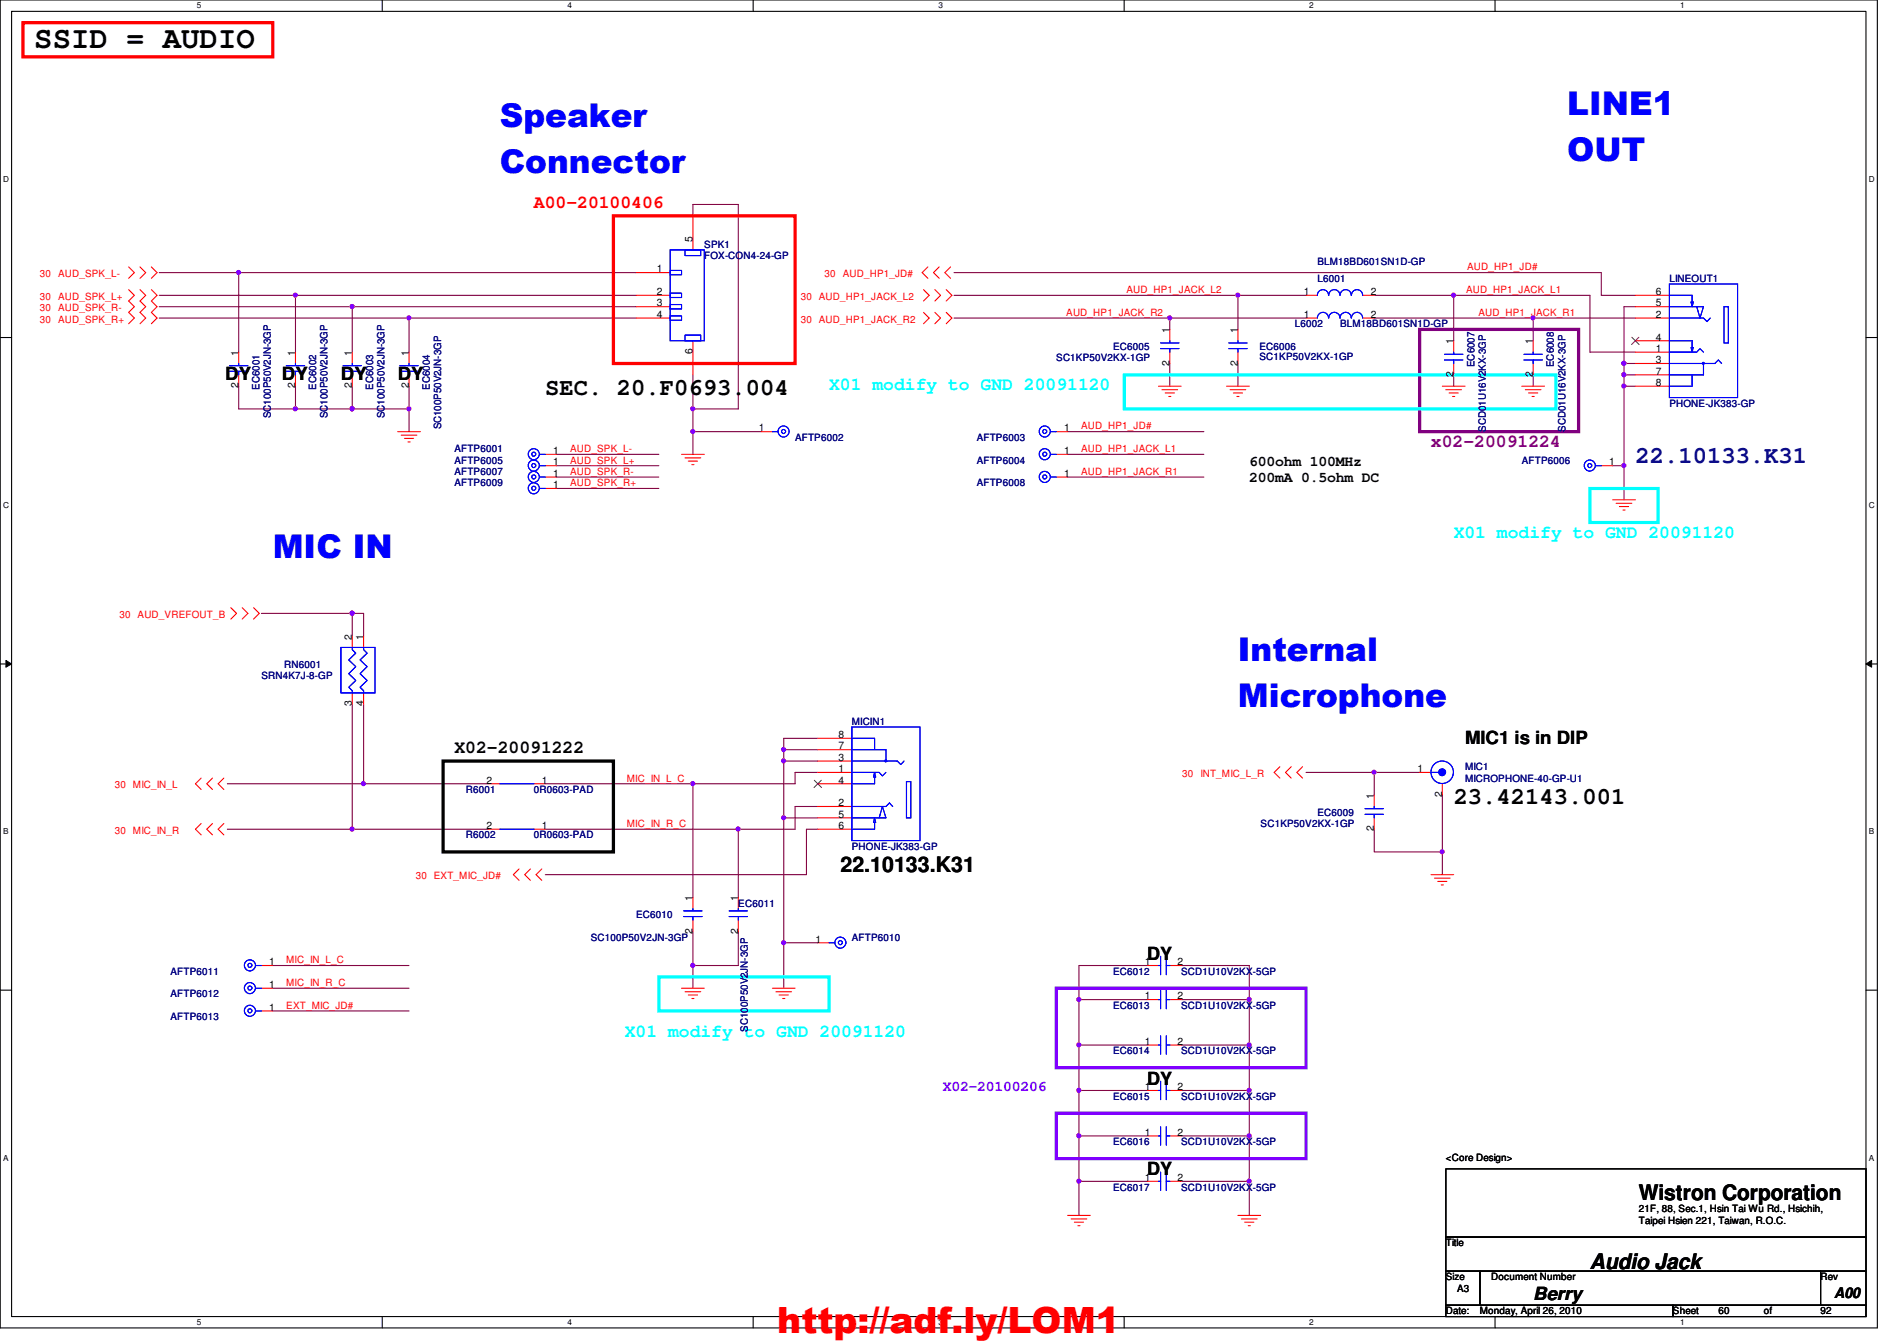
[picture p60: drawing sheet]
<svg xmlns="http://www.w3.org/2000/svg" width="297mm" height="210mm" viewBox="0 0 297 210" stroke-linecap="round" stroke-linejoin="round" font-family="sans-serif">
<defs><g id="words">
<text font-size="5.6" fill="#f00" x="121.7" y="208.7">http://adf.ly/LOM1</text>
<g font-size="5.1" fill="#00f">
<text x="78.3" y="19.9">Speaker</text>
<text x="245.4" y="18.1">LINE1</text>
<text x="78.3" y="27.1">Connector</text>
<text x="245.4" y="25.3">OUT</text>
<text x="42.7" y="87.4">MIC IN</text>
<text x="193.8" y="103.4">Internal</text>
<text x="193.8" y="110.6">Microphone</text>
</g>
<text font-size="4.8" x="5.4" y="7.6">SSID = AUDIO</text>
<g font-size="3.7">
<text x="85.4" y="61.8">SEC. 20.F0693.004</text>
<text x="227.6" y="125.9">23.42143.001</text>
</g>
<text font-size="3.7" fill="#000080" x="256.1" y="72.5">22.10133.K31</text>
<g font-size="3.3">
<text x="131.6" y="136.5">22.10133.K31</text>
<text x="256.6" y="187.9">Wistron Corporation</text>
<text x="249" y="198.6">Audio Jack</text>
</g>
<text font-size="2.8" fill="#f00" x="83.6" y="32.6">A00-20100406</text>
<g font-size="2.8">
<text x="35.3" y="59.5">DY</text>
<text x="44.2" y="59.5">DY</text>
<text x="53.4" y="59.5">DY</text>
<text x="62.3" y="59.5">DY</text>
<text x="71.2" y="117.9">X02-20091222</text>
<text x="229.4" y="116.4">MIC1 is in DIP</text>
<text x="179.6" y="150.2">DY</text>
<text x="179.6" y="169.8">DY</text>
<text x="179.6" y="184">DY</text>
<text x="240.1" y="203.5">Berry</text>
</g>
<g font-size="2.8" fill="#0ff">
<text x="129.8" y="61">X01 modify to GND 20091120</text>
<text x="227.6" y="84.2">X01 modify to GND 20091120</text>
<text x="97.8" y="162.4">X01 modify to GND 20091120</text>
</g>
<text font-size="2.8" fill="#800080" x="224.1" y="69.9">x02-20091224</text>
<g font-size="2.3">
<text x="195.6" y="73">600ohm 100MHz</text>
<text x="195.6" y="75.5">200mA 0.5ohm DC</text>
<text x="287.2" y="203.2">A00</text>
</g>
<text font-size="2.3" fill="#8000ff" x="147.6" y="170.8">X02-20100206</text>
<g font-size="1.6">
<text x="108.5" y="37.9" transform="rotate(-90 108.5 37.9)">5</text>
<text x="102.8" y="42.6">1</text>
<text x="102.8" y="46.2">2</text>
<text x="102.8" y="48">3</text>
<text x="204.2" y="46.2">1</text>
<text x="214.6" y="46.2">2</text>
<text x="259.3" y="48">5</text>
<text x="259.3" y="46.2">6</text>
<text x="102.8" y="49.7">4</text>
<text x="183.1" y="52.1" transform="rotate(-90 183.1 52.1)">1</text>
<text x="193.8" y="52.1" transform="rotate(-90 193.8 52.1)">1</text>
<text x="204.2" y="49.7">1</text>
<text x="214.6" y="49.7">2</text>
<text x="227.6" y="53.9" transform="rotate(-90 227.6 53.9)">1</text>
<text x="240" y="53.9" transform="rotate(-90 240 53.9)">1</text>
<text x="259.3" y="49.7">2</text>
<text x="259.3" y="53.3">4</text>
<text x="37.3" y="55.7" transform="rotate(-90 37.3 55.7)">1</text>
<text x="46.2" y="55.7" transform="rotate(-90 46.2 55.7)">1</text>
<text x="55.1" y="55.7" transform="rotate(-90 55.1 55.7)">1</text>
<text x="64" y="55.7" transform="rotate(-90 64 55.7)">1</text>
<text x="108.5" y="55.5" transform="rotate(-90 108.5 55.5)">6</text>
<text x="183.1" y="57.2" transform="rotate(-90 183.1 57.2)">2</text>
<text x="193.8" y="57.2" transform="rotate(-90 193.8 57.2)">2</text>
<text x="227.6" y="59" transform="rotate(-90 227.6 59)">2</text>
<text x="240" y="59" transform="rotate(-90 240 59)">2</text>
<text x="259.3" y="55.1">1</text>
<text x="259.3" y="56.9">3</text>
<text x="259.3" y="58.6">7</text>
<text x="37.3" y="60.8" transform="rotate(-90 37.3 60.8)">2</text>
<text x="46.2" y="60.8" transform="rotate(-90 46.2 60.8)">2</text>
<text x="55.1" y="60.8" transform="rotate(-90 55.1 60.8)">2</text>
<text x="64" y="60.8" transform="rotate(-90 64 60.8)">2</text>
<text x="259.3" y="60.4">8</text>
<text x="86.6" y="71.1">1</text>
<text x="118.8" y="67.5">1</text>
<text x="166.6" y="67.5">1</text>
<text x="166.6" y="71.1">1</text>
<text x="86.6" y="74.6">1</text>
<text x="86.6" y="76.4">1</text>
<text x="86.6" y="72.9">1</text>
<text x="166.6" y="74.6">1</text>
<text x="252" y="72.9">1</text>
<text x="55.1" y="100.1" transform="rotate(-90 55.1 100.1)">2</text>
<text x="56.9" y="100.1" transform="rotate(-90 56.9 100.1)">1</text>
<text x="55.1" y="110.6" transform="rotate(-90 55.1 110.6)">3</text>
<text x="56.9" y="110.6" transform="rotate(-90 56.9 110.6)">4</text>
<text x="131.3" y="119.1">3</text>
<text x="131.3" y="117.3">7</text>
<text x="131.3" y="115.5">8</text>
<text x="76.2" y="122.6">2</text>
<text x="84.8" y="122.6">1</text>
<text x="131.3" y="120.9">1</text>
<text x="131.3" y="122.6">4</text>
<text x="215.1" y="125" transform="rotate(-90 215.1 125)">1</text>
<text x="222" y="120.9">1</text>
<text x="225.8" y="124.8" transform="rotate(-90 225.8 124.8)">2</text>
<text x="76.2" y="129.8">2</text>
<text x="84.8" y="129.8">1</text>
<text x="131.3" y="126.2">2</text>
<text x="131.3" y="128">5</text>
<text x="131.3" y="129.8">6</text>
<text x="215.1" y="130.1" transform="rotate(-90 215.1 130.1)">2</text>
<text x="108.5" y="141" transform="rotate(-90 108.5 141)">1</text>
<text x="115.6" y="141" transform="rotate(-90 115.6 141)">1</text>
<text x="108.5" y="146.1" transform="rotate(-90 108.5 146.1)">2</text>
<text x="115.6" y="146.1" transform="rotate(-90 115.6 146.1)">2</text>
<text x="127.7" y="147.5">1</text>
<text x="42.2" y="154.6">1</text>
<text x="42.2" y="151.1">1</text>
<text x="179.3" y="151.1">1</text>
<text x="184.4" y="151.1">2</text>
<text x="42.2" y="158.2">1</text>
<text x="179.3" y="156.4">1</text>
<text x="184.4" y="156.4">2</text>
<text x="179.3" y="163.5">1</text>
<text x="184.4" y="163.5">2</text>
<text x="179.3" y="170.6">1</text>
<text x="184.4" y="170.6">2</text>
<text x="179.3" y="177.8">1</text>
<text x="184.4" y="177.8">2</text>
<text x="179.3" y="184.9">1</text>
<text x="184.4" y="184.9">2</text>
<text x="226.4" y="181.7">&lt;Core Design&gt;</text>
<text x="256.6" y="189.7">21F, 88, Sec.1, Hsin Tai Wu Rd., Hsichih,</text>
<text x="256.6" y="191.6">Taipei Hsien 221, Taiwan, R.O.C.</text>
<text x="226.4" y="195.1">Title</text>
<text x="226.4" y="200.4">Size</text>
<text x="228.2" y="202.2">A3</text>
<text x="233.5" y="200.4">Document Number</text>
<text x="285.1" y="200.4">Rev</text>
<text x="226.4" y="205.7">Date:</text>
<text x="231.7" y="205.7">Monday, April 26, 2010</text>
<text x="262" y="205.7">Sheet</text>
<text x="269.1" y="205.7">60</text>
<text x="276.2" y="205.7">of</text>
<text x="285.1" y="205.7">92</text>
</g>
<g font-size="1.6" fill="#000080">
<text x="110.3" y="38.8">SPK1</text>
<text x="110.3" y="40.6">FOX-CON4-24-GP</text>
<text x="206.3" y="41.4">BLM18BD601SN1D-GP</text>
<text x="206.3" y="44.1">L6001</text>
<text x="261.4" y="44.1">LINEOUT1</text>
<text x="202.7" y="51.2">L6002</text>
<text x="209.8" y="51.2">BLM18BD601SN1D-GP</text>
<text x="165.4" y="56.6">SC1KP50V2KX-1GP</text>
<text x="174.3" y="54.8">EC6005</text>
<text x="197.2" y="54.8">EC6006</text>
<text x="197.2" y="56.4">SC1KP50V2KX-1GP</text>
<text x="230.9" y="57.4" transform="rotate(-90 230.9 57.4)">EC6007</text>
<text x="243.3" y="57.4" transform="rotate(-90 243.3 57.4)">EC6008</text>
<text x="40.6" y="61" transform="rotate(-90 40.6 61)">EC6001</text>
<text x="42.4" y="65.4" transform="rotate(-90 42.4 65.4)">SC100P50V2JN-3GP</text>
<text x="49.5" y="61" transform="rotate(-90 49.5 61)">EC6002</text>
<text x="51.3" y="65.4" transform="rotate(-90 51.3 65.4)">SC100P50V2JN-3GP</text>
<text x="58.4" y="61" transform="rotate(-90 58.4 61)">EC6003</text>
<text x="60.2" y="65.4" transform="rotate(-90 60.2 65.4)">SC100P50V2JN-3GP</text>
<text x="67.3" y="61" transform="rotate(-90 67.3 61)">EC6004</text>
<text x="261.4" y="63.7">PHONE-JK383-GP</text>
<text x="69.1" y="67.2" transform="rotate(-90 69.1 67.2)">SC100P50V2JN-3GP</text>
<text x="71.2" y="70.8">AFTP6001</text>
<text x="124.5" y="69">AFTP6002</text>
<text x="152.9" y="69">AFTP6003</text>
<text x="232.7" y="67.6" transform="rotate(-90 232.7 67.6)">SCD01U16V2KX-3GP</text>
<text x="245.1" y="67.6" transform="rotate(-90 245.1 67.6)">SCD01U16V2KX-3GP</text>
<text x="71.2" y="74.3">AFTP6007</text>
<text x="71.2" y="76.1">AFTP6009</text>
<text x="71.2" y="72.6">AFTP6005</text>
<text x="152.9" y="76.1">AFTP6008</text>
<text x="152.9" y="72.6">AFTP6004</text>
<text x="238.3" y="72.6">AFTP6006</text>
<text x="40.9" y="106.3">SRN4K7J-8-GP</text>
<text x="44.5" y="104.6">RN6001</text>
<text x="133.4" y="113.5">MICIN1</text>
<text x="72.9" y="124.1">R6001</text>
<text x="83.6" y="124.1">0R0603-PAD</text>
<text x="229.4" y="120.6">MIC1</text>
<text x="229.4" y="122.3">MICROPHONE-40-GP-U1</text>
<text x="72.9" y="131.2">R6002</text>
<text x="83.6" y="131.2">0R0603-PAD</text>
<text x="197.4" y="129.5">SC1KP50V2KX-1GP</text>
<text x="206.3" y="127.7">EC6009</text>
<text x="133.4" y="133">PHONE-JK383-GP</text>
<text x="99.6" y="143.7">EC6010</text>
<text x="115.6" y="141.9">EC6011</text>
<text x="92.5" y="147.2">SC100P50V2JN-3GP</text>
<text x="133.4" y="147.2">AFTP6010</text>
<text x="26.7" y="152.6">AFTP6011</text>
<text x="174.3" y="152.6">EC6012</text>
<text x="184.9" y="152.6">SCD1U10V2KX-5GP</text>
<text x="26.7" y="156.1">AFTP6012</text>
<text x="26.7" y="159.7">AFTP6013</text>
<text x="117.1" y="161.5" transform="rotate(-90 117.1 161.5)">SC100P50V2JN-3GP</text>
<text x="174.3" y="157.9">EC6013</text>
<text x="184.9" y="157.9">SCD1U10V2KX-5GP</text>
<text x="174.3" y="165">EC6014</text>
<text x="184.9" y="165">SCD1U10V2KX-5GP</text>
<text x="174.3" y="172.1">EC6015</text>
<text x="184.9" y="172.1">SCD1U10V2KX-5GP</text>
<text x="174.3" y="179.2">EC6016</text>
<text x="184.9" y="179.2">SCD1U10V2KX-5GP</text>
<text x="174.3" y="186.4">EC6017</text>
<text x="184.9" y="186.4">SCD1U10V2KX-5GP</text>
</g>
<g font-size="1.6" fill="#f00">
<text x="6.3" y="43.4">30 AUD_SPK_L-</text>
<text x="6.3" y="46.9">30 AUD_SPK_L+</text>
<text x="125.4" y="46.9">30 AUD_HP1_JACK_L2</text>
<text x="129.1" y="43.4">30 AUD_HP1_JD#</text>
<text x="176.4" y="45.9">AUD_HP1_JACK_L2</text>
<text x="229.6" y="45.9">AUD_HP1_JACK_L1</text>
<text x="229.7" y="42.3">AUD_HP1_JD#</text>
<text x="6.3" y="48.7">30 AUD_SPK_R-</text>
<text x="6.3" y="50.5">30 AUD_SPK_R+</text>
<text x="125.4" y="50.5">30 AUD_HP1_JACK_R2</text>
<text x="167" y="49.4">AUD_HP1_JACK_R2</text>
<text x="231.5" y="49.4">AUD_HP1_JACK_R1</text>
<text x="89.3" y="70.8">AUD_SPK_L-</text>
<text x="169.3" y="70.8">AUD_HP1_JACK_L1</text>
<text x="169.3" y="67.2">AUD_HP1_JD#</text>
<text x="89.3" y="72.6">AUD_SPK_L+</text>
<text x="89.3" y="74.3">AUD_SPK_R-</text>
<text x="89.3" y="76.1">AUD_SPK_R+</text>
<text x="169.3" y="74.3">AUD_HP1_JACK_R1</text>
<text x="18.7" y="96.7">30 AUD_VREFOUT_B</text>
<text x="18" y="123.4">30 MIC_IN_L</text>
<text x="98.2" y="122.3">MIC_IN_L_C</text>
<text x="185.1" y="121.6">30 INT_MIC_L_R</text>
<text x="18" y="130.5">30 MIC_IN_R</text>
<text x="98.2" y="129.5">MIC_IN_R_C</text>
<text x="65.1" y="137.6">30 EXT_MIC_JD#</text>
<text x="44.8" y="154.3">MIC_IN_R_C</text>
<text x="44.8" y="150.8">MIC_IN_L_C</text>
<text x="44.8" y="157.9">EXT_MIC_JD#</text>
</g>
<g font-size="1.3">
<text x="30.8" y="1.3">5</text>
<text x="88.9" y="1.3">4</text>
<text x="146.9" y="1.3">3</text>
<text x="205" y="1.3">2</text>
<text x="263.1" y="1.3">1</text>
<text x=".5" y="28.4">D</text>
<text x="292.6" y="28.4">D</text>
<text x=".5" y="79.5">C</text>
<text x="292.6" y="79.5">C</text>
<text x=".5" y="130.6">B</text>
<text x="292.6" y="130.6">B</text>
<text x=".5" y="181.7">A</text>
<text x="292.6" y="181.7">A</text>
<text x="30.8" y="207.4">5</text>
<text x="88.9" y="207.4">4</text>
<text x="146.9" y="207.4">3</text>
<text x="205" y="207.4">2</text>
<text x="263.1" y="207.4">1</text>
</g>
</g></defs>
<path d="M0 0h294v207.9h-294zM1.8 1.8h290.4v204.3h-290.4z" fill="none" stroke="#000" stroke-width=".17"/>
<g fill="#fff">
<path d="M30.8 .2h.7v1.4h-.7z"/>
<path d="M30.8 206.2h.7v1.4h-.7z"/>
</g>
<path d="M59.9 0v1.8M59.9 206.1v1.8" fill="none" stroke="#000" stroke-width=".17"/>
<g fill="#fff">
<path d="M88.9 .2h.6v1.4h-.6z"/>
<path d="M88.9 206.2h.6v1.4h-.6z"/>
</g>
<path d="M117.9 0v1.8M117.9 206.1v1.8" fill="none" stroke="#000" stroke-width=".17"/>
<g fill="#fff">
<path d="M146.9 .2h.7v1.4h-.7z"/>
<path d="M146.9 206.2h.7v1.4h-.7z"/>
</g>
<path d="M176 0v1.8M176 206.1v1.8" fill="none" stroke="#000" stroke-width=".17"/>
<g fill="#fff">
<path d="M205 .2h.7v1.4h-.7z"/>
<path d="M205 206.2h.7v1.4h-.7z"/>
</g>
<path d="M234.1 0v1.8M234.1 206.1v1.8" fill="none" stroke="#000" stroke-width=".17"/>
<g fill="#fff">
<path d="M263.1 .2h.7v1.4h-.7z"/>
<path d="M263.1 206.2h.7v1.4h-.7z"/>
<path d="M.5 27.3h.9v1.4h-.9z"/>
<path d="M292.6 27.3h.9v1.4h-.9z"/>
<path d="M.5 78.4h.9v1.4h-.9z"/>
<path d="M292.6 78.4h.9v1.4h-.9z"/>
</g>
<path d="M0 52.8h1.8M292.2 52.8h1.8" fill="none" stroke="#000" stroke-width=".17"/>
<g fill="#fff">
<path d="M.5 129.5h.8v1.4h-.8z"/>
<path d="M292.6 129.5h.9v1.4h-.9z"/>
</g>
<path d="M0 103.9h1.8M292.2 103.9h1.8" fill="none" stroke="#000" stroke-width=".17"/>
<path d="M.9 103.4l.9 .5-.9 .5zM292.2 103.9l.9-.5v1z" fill="#000"/>
<path d="M.9 103.4l.9 .5-.9 .5zM292.2 103.9l.9-.5v1z" fill="none" stroke="#000" stroke-width=".16"/>
<g fill="#fff">
<path d="M.5 180.5h.8v1.4h-.8z"/>
<path d="M292.6 180.5h.9v1.4h-.9z"/>
</g>
<path d="M0 155h1.8M292.2 155h1.8" fill="none" stroke="#000" stroke-width=".17"/>
<g fill="none" stroke="#800040" stroke-width=".17">
<path d="M108.5 32v1.8M87.2 72.9h16M87.2 74.7h16M87.2 71.1h16M87.2 76.5h16M108.5 64h7.1M167.2 74.7h21.3M167.2 71.1h21.3M167.2 67.6h21.3M42.7 154.7h21.3M42.7 151.1h21.3M42.7 158.2h21.3"/>
<path d="M108.5 151.1h7.1"/>
</g>
<circle cx="108.5" cy="64" r=".32" fill="#f0f"/>
<circle cx="108.5" cy="64" r=".32" fill="none" stroke="#f0f" stroke-width=".17"/>
<path d="M108.5 58.7v5.3M37.4 64h8.9M55.2 64h8.8" fill="none" stroke="#800040" stroke-width=".17"/>
<circle cx="64" cy="64" r=".32" fill="#f0f"/>
<circle cx="64" cy="64" r=".32" fill="none" stroke="#f0f" stroke-width=".17"/>
<circle cx="55.1" cy="64" r=".32" fill="#f0f"/>
<circle cx="55.1" cy="64" r=".32" fill="none" stroke="#f0f" stroke-width=".17"/>
<path d="M115.6 32v32M46.3 64h8.9" fill="none" stroke="#800040" stroke-width=".17"/>
<circle cx="55.1" cy="64" r=".32" fill="#f0f"/>
<circle cx="55.1" cy="64" r=".32" fill="none" stroke="#f0f" stroke-width=".17"/>
<circle cx="46.2" cy="64" r=".32" fill="#f0f"/>
<circle cx="46.2" cy="64" r=".32" fill="none" stroke="#f0f" stroke-width=".17"/>
<path d="M24.9 42.7h12.5M24.9 46.2h74.7M55.2 48h44.4M55.2 60.5v3.5" fill="none" stroke="#800040" stroke-width=".17"/>
<circle cx="46.2" cy="46.2" r=".32" fill="#f0f"/>
<circle cx="46.2" cy="46.2" r=".32" fill="none" stroke="#f0f" stroke-width=".17"/>
<path d="M24.9 48h30.3v7.1M37.4 42.7v12.4M46.3 46.2v8.9M64 60.5v3.5M108.5 67.6v3.5" fill="none" stroke="#800040" stroke-width=".17"/>
<circle cx="55.1" cy="48" r=".32" fill="#f0f"/>
<circle cx="55.1" cy="48" r=".32" fill="none" stroke="#f0f" stroke-width=".17"/>
<path d="M37.4 42.7h62.2" fill="none" stroke="#800040" stroke-width=".17"/>
<circle cx="37.4" cy="42.6" r=".32" fill="#f0f"/>
<circle cx="37.4" cy="42.6" r=".32" fill="none" stroke="#f0f" stroke-width=".17"/>
<path d="M108.5 32h7.1M64 49.8h35.6M37.4 60.5v3.5M46.3 60.5v3.5" fill="none" stroke="#800040" stroke-width=".17"/>
<circle cx="64" cy="49.8" r=".32" fill="#f0f"/>
<circle cx="64" cy="49.8" r=".32" fill="none" stroke="#f0f" stroke-width=".17"/>
<path d="M215.2 120.9h7.1M215.2 129.8v3.5h10.6" fill="none" stroke="#800040" stroke-width=".17"/>
<circle cx="215.2" cy="120.9" r=".32" fill="#f0f"/>
<circle cx="215.2" cy="120.9" r=".32" fill="none" stroke="#f0f" stroke-width=".17"/>
<path d="M122.7 119.1h5.4M204.5 120.9h10.7v3.6M225.8 124.5v8.8" fill="none" stroke="#800040" stroke-width=".17"/>
<circle cx="122.7" cy="119.1" r=".32" fill="#f0f"/>
<circle cx="122.7" cy="119.1" r=".32" fill="none" stroke="#f0f" stroke-width=".17"/>
<path d="M122.7 128v19.6" fill="none" stroke="#800040" stroke-width=".17"/>
<circle cx="122.7" cy="128" r=".32" fill="#f0f"/>
<circle cx="122.7" cy="128" r=".32" fill="none" stroke="#f0f" stroke-width=".17"/>
<path d="M55.2 96v3.6M115.6 129.8h8.9" fill="none" stroke="#800040" stroke-width=".17"/>
<circle cx="115.6" cy="129.8" r=".32" fill="#f0f"/>
<circle cx="115.6" cy="129.8" r=".32" fill="none" stroke="#f0f" stroke-width=".17"/>
<path d="M55.2 129.8h21.3M85.4 129.8h30.2v10.7M85.4 136.9h40.9M115.6 145.8v5.3" fill="none" stroke="#800040" stroke-width=".17"/>
<circle cx="55.1" cy="129.8" r=".32" fill="#f0f"/>
<circle cx="55.1" cy="129.8" r=".32" fill="none" stroke="#f0f" stroke-width=".17"/>
<path d="M55.2 96h1.7" fill="none" stroke="#800040" stroke-width=".17"/>
<circle cx="55.1" cy="96" r=".32" fill="#f0f"/>
<circle cx="55.1" cy="96" r=".32" fill="none" stroke="#f0f" stroke-width=".17"/>
<path d="M56.9 96v3.6M56.9 122.7h19.6" fill="none" stroke="#800040" stroke-width=".17"/>
<circle cx="56.9" cy="122.7" r=".32" fill="#f0f"/>
<circle cx="56.9" cy="122.7" r=".32" fill="none" stroke="#f0f" stroke-width=".17"/>
<path d="M40.9 96h14.3" fill="none" stroke="#800040" stroke-width=".17"/>
<circle cx="55.1" cy="96" r=".32" fill="#f0f"/>
<circle cx="55.1" cy="96" r=".32" fill="none" stroke="#f0f" stroke-width=".17"/>
<path d="M108.5 122.7v17.8" fill="none" stroke="#800040" stroke-width=".17"/>
<circle cx="108.5" cy="122.7" r=".32" fill="#f0f"/>
<circle cx="108.5" cy="122.7" r=".32" fill="none" stroke="#f0f" stroke-width=".17"/>
<path d="M108.5 151.1v3.6" fill="none" stroke="#800040" stroke-width=".17"/>
<circle cx="108.5" cy="151.1" r=".32" fill="#f0f"/>
<circle cx="108.5" cy="151.1" r=".32" fill="none" stroke="#f0f" stroke-width=".17"/>
<path d="M85.4 122.7h39.1M108.5 145.8v5.3M122.7 147.6v7.1" fill="none" stroke="#800040" stroke-width=".17"/>
<circle cx="122.7" cy="147.5" r=".32" fill="#f0f"/>
<circle cx="122.7" cy="147.5" r=".32" fill="none" stroke="#f0f" stroke-width=".17"/>
<path d="M225.8 133.3v3.6" fill="none" stroke="#800040" stroke-width=".17"/>
<circle cx="225.8" cy="133.3" r=".32" fill="#f0f"/>
<circle cx="225.8" cy="133.3" r=".32" fill="none" stroke="#f0f" stroke-width=".17"/>
<path d="M24.9 49.8h39.1v5.3M254.3 72.9v5.3M122.7 119.1v8.9h5.4M128.1 126.2h-3.6v3.6M128.1 129.8h-1.8v7.1M122.7 147.6h5.4" fill="none" stroke="#800040" stroke-width=".17"/>
<circle cx="254.3" cy="72.9" r=".32" fill="#f0f"/>
<circle cx="254.3" cy="72.9" r=".32" fill="none" stroke="#f0f" stroke-width=".17"/>
<path d="M193.8 46.2h10.7M215.2 49.8h24.9M249 46.2v8.9" fill="none" stroke="#800040" stroke-width=".17"/>
<circle cx="193.8" cy="46.2" r=".32" fill="#f0f"/>
<circle cx="193.8" cy="46.2" r=".32" fill="none" stroke="#f0f" stroke-width=".17"/>
<path d="M254.3 56.9h1.8" fill="none" stroke="#800040" stroke-width=".17"/>
<circle cx="254.3" cy="56.9" r=".32" fill="#f0f"/>
<circle cx="254.3" cy="56.9" r=".32" fill="none" stroke="#f0f" stroke-width=".17"/>
<path d="M240.1 49.8v3.5M249 46.2h-21.4v7.1" fill="none" stroke="#800040" stroke-width=".17"/>
<circle cx="227.6" cy="46.2" r=".32" fill="#f0f"/>
<circle cx="227.6" cy="46.2" r=".32" fill="none" stroke="#f0f" stroke-width=".17"/>
<path d="M240.1 49.8h16M250.7 42.7v3.5" fill="none" stroke="#800040" stroke-width=".17"/>
<circle cx="240" cy="49.8" r=".32" fill="#f0f"/>
<circle cx="240" cy="49.8" r=".32" fill="none" stroke="#f0f" stroke-width=".17"/>
<path d="M149.4 42.7h101.3M215.2 46.2h12.4M227.6 58.7v1.8M254.3 48v8.9" fill="none" stroke="#800040" stroke-width=".17"/>
<circle cx="254.3" cy="56.9" r=".32" fill="#f0f"/>
<circle cx="254.3" cy="56.9" r=".32" fill="none" stroke="#f0f" stroke-width=".17"/>
<path d="M183.2 49.8h21.3" fill="none" stroke="#800040" stroke-width=".17"/>
<circle cx="183.1" cy="49.8" r=".32" fill="#f0f"/>
<circle cx="183.1" cy="49.8" r=".32" fill="none" stroke="#f0f" stroke-width=".17"/>
<path d="M254.3 60.5v12.4" fill="none" stroke="#800040" stroke-width=".17"/>
<circle cx="254.3" cy="60.4" r=".32" fill="#f0f"/>
<circle cx="254.3" cy="60.4" r=".32" fill="none" stroke="#f0f" stroke-width=".17"/>
<path d="M149.4 46.2h44.4v5.4M149.4 49.8h33.8v1.8M240.1 58.7v1.8M249 55.1h7.1M250.7 46.2h5.4M108.5 67.6h10.7M252.5 72.9h1.8" fill="none" stroke="#800040" stroke-width=".17"/>
<circle cx="108.5" cy="67.5" r=".32" fill="#f0f"/>
<circle cx="108.5" cy="67.5" r=".32" fill="none" stroke="#f0f" stroke-width=".17"/>
<path d="M108.5 64v3.6M122.7 115.6h5.4M128.1 117.3h-5.4v1.8" fill="none" stroke="#800040" stroke-width=".17"/>
<circle cx="122.7" cy="117.3" r=".32" fill="#f0f"/>
<circle cx="122.7" cy="117.3" r=".32" fill="none" stroke="#f0f" stroke-width=".17"/>
<path d="M254.3 48h1.8M254.3 56.9v1.8h1.8M254.3 58.7v1.8h1.8" fill="none" stroke="#800040" stroke-width=".17"/>
<circle cx="254.3" cy="58.6" r=".32" fill="#f0f"/>
<circle cx="254.3" cy="58.6" r=".32" fill="none" stroke="#f0f" stroke-width=".17"/>
<path d="M183.2 56.9v3.6M64 64v3.6M55.2 110.2v19.6h-19.6M56.9 110.2v12.5h-21.3M122.7 115.6v1.7M128.1 120.9h-3.6v1.8M168.9 184.9v5.3" fill="none" stroke="#800040" stroke-width=".17"/>
<circle cx="168.9" cy="184.9" r=".32" fill="#f0f"/>
<circle cx="168.9" cy="184.9" r=".32" fill="none" stroke="#f0f" stroke-width=".17"/>
<path d="M168.9 151.1h10.7M185 151.1h10.6v5.4" fill="none" stroke="#800040" stroke-width=".17"/>
<circle cx="195.6" cy="156.4" r=".32" fill="#f0f"/>
<circle cx="195.6" cy="156.4" r=".32" fill="none" stroke="#f0f" stroke-width=".17"/>
<path d="M168.9 156.5h10.7M185 156.5h10.6M168.9 163.6h10.7M168.9 170.7h10.7M185 163.6h10.6M185 170.7h10.6" fill="none" stroke="#800040" stroke-width=".17"/>
<circle cx="195.6" cy="170.7" r=".32" fill="#f0f"/>
<circle cx="195.6" cy="170.7" r=".32" fill="none" stroke="#f0f" stroke-width=".17"/>
<path d="M168.9 170.7v7.1h10.7M185 177.8h10.6M168.9 184.9h10.7M185 184.9h10.6" fill="none" stroke="#800040" stroke-width=".17"/>
<circle cx="168.9" cy="170.7" r=".32" fill="#f0f"/>
<circle cx="168.9" cy="170.7" r=".32" fill="none" stroke="#f0f" stroke-width=".17"/>
<path d="M168.9 156.5v7.1" fill="none" stroke="#800040" stroke-width=".17"/>
<circle cx="168.9" cy="156.4" r=".32" fill="#f0f"/>
<circle cx="168.9" cy="156.4" r=".32" fill="none" stroke="#f0f" stroke-width=".17"/>
<path d="M168.9 151.1v5.4M168.9 163.6v7.1" fill="none" stroke="#800040" stroke-width=".17"/>
<circle cx="168.9" cy="163.5" r=".32" fill="#f0f"/>
<circle cx="168.9" cy="163.5" r=".32" fill="none" stroke="#f0f" stroke-width=".17"/>
<path d="M168.9 177.8v7.1" fill="none" stroke="#800040" stroke-width=".17"/>
<circle cx="168.9" cy="177.8" r=".32" fill="#f0f"/>
<circle cx="168.9" cy="177.8" r=".32" fill="none" stroke="#f0f" stroke-width=".17"/>
<path d="M195.6 156.5v7.1" fill="none" stroke="#800040" stroke-width=".17"/>
<circle cx="195.6" cy="163.5" r=".32" fill="#f0f"/>
<circle cx="195.6" cy="163.5" r=".32" fill="none" stroke="#f0f" stroke-width=".17"/>
<path d="M195.6 177.8v12.4" fill="none" stroke="#800040" stroke-width=".17"/>
<circle cx="195.6" cy="184.9" r=".32" fill="#f0f"/>
<circle cx="195.6" cy="184.9" r=".32" fill="none" stroke="#f0f" stroke-width=".17"/>
<path d="M195.6 163.6v14.2" fill="none" stroke="#800040" stroke-width=".17"/>
<circle cx="195.6" cy="177.8" r=".32" fill="#f0f"/>
<circle cx="195.6" cy="177.8" r=".32" fill="none" stroke="#f0f" stroke-width=".17"/>
<path d="M193.8 56.9v3.6" fill="none" stroke="#800040" stroke-width=".17"/>
<g fill="none" stroke="#f00" stroke-width=".17">
<path d="M108.5 33.8v5.3M20.1 41.8l.9 .9-.9 .9M20.1 45.3l.9 .9-.9 .9 .9 .9-.9 .9 .9 .9-.9 .9M21.9 41.8l.9 .9-.9 .9M21.9 45.3l.9 .9-.9 .9 .9 .9-.9 .9 .9 .9-.9 .9M23.7 41.8l.9 .9-.9 .9M23.7 45.3l.9 .9-.9 .9 .9 .9-.9 .9 .9 .9-.9 .9M37.4 55.1v1.8M37.4 58.7v1.8M55.2 55.1v1.8M55.2 58.7v1.8M64 55.1v1.8"/>
<path d="M64 58.7v1.8M99.6 42.7h5.3M99.6 46.2h5.3M99.6 48h5.3M99.6 49.8h5.3M108.5 53.3v5.4M144.6 45.3l.9 .9-.9 .9M144.6 48.9l.9 .9-.9 .9M145.3 41.8l-.9 .9 .9 .9M146.4 45.3l.9 .9-.9 .9M146.4 48.9l.9 .9-.9 .9M147.1 41.8l-.9 .9 .9 .9"/>
<path d="M148.2 45.3l.9 .9-.9 .9M148.2 48.9l.9 .9-.9 .9M148.8 41.8l-.8 .9 .8 .9M193.8 51.6v1.7M193.8 55.1v1.8M204.5 46.2h1.8M204.5 49.8h1.8M213.4 46.2h1.8M213.4 49.8h1.8M227.6 53.3v1.8M227.6 56.9v1.8M240.1 53.3v1.8"/>
<path d="M240.1 56.9v1.8M62.3 67.6h3.5M62.8 68.1h2.5M63.3 68.6h1.5M63.9 69.2h.3M85.4 72.9h1.8M85.4 74.7h1.8M85.4 71.1h1.8M85.4 76.5h1.8M106.7 71.1h3.6M107.3 71.7h2.4M107.8 72.2h1.4"/>
<path d="M108.3 72.7h.4M119.2 67.6h1.7M165.4 67.6h1.8M165.4 74.7h1.8M165.4 71.1h1.8M181.4 60.5h3.6M181.9 61h2.5M182.5 61.5h1.4M183 62.1h.3M192.1 60.5h3.5M192.6 61h2.5M193.1 61.5h1.5"/>
<path d="M193.7 62.1h.3M225.8 60.5h3.6M226.4 61h2.5M226.9 61.5h1.4M227.5 62.1h.3M238.3 60.5h3.5M238.8 61h2.5M239.3 61.5h1.5M239.9 62.1h.3M250.7 72.9h1.8M252.5 78.2h3.6M253.1 78.8h2.4"/>
<path d="M253.6 79.3h1.4M254.1 79.8h.4M36.1 95.1l.9 .9-.9 .9M37.9 95.1l.9 .9-.9 .9M39.7 95.1l.9 .9-.9 .9M55.2 99.6v1.7M56.9 99.6v1.7M55.2 108.5v1.7M56.9 108.5v1.7M128.1 119.1h5.3M128.1 117.3h5.3M128.1 115.6h5.3"/>
<path d="M31.5 121.8l-.9 .9 .9 .9M31.5 128.9l-.9 .9 .9 .9M33.3 121.8l-.9 .9 .9 .9M33.3 128.9l-.9 .9 .9 .9M35 121.8l-.8 .9 .8 .9M35 128.9l-.8 .9 .8 .9M81.3 136l-.9 .9 .9 .9M83.1 136l-.9 .9 .9 .9M84.8 136l-.9 .9 .9 .9M128.1 120.9h5.3M128.1 126.2h5.3M128.1 122.7h5.3"/>
<path d="M128.1 128h5.3M128.1 129.8h5.3M200.4 120l-.9 .9 .9 .9M202.2 120l-.9 .9 .9 .9M204 120l-.9 .9 .9 .9M215.2 124.5v1.7M215.2 128v1.8M224.1 136.9h3.5M224.6 137.5h2.5M225.1 138h1.5M225.7 138.5h.3M40.9 154.7h1.8"/>
<path d="M40.9 151.1h1.8M106.7 154.7h3.6M107.3 155.2h2.4M107.8 155.7h1.4M108.3 156.3h.4M108.5 140.5v1.7M108.5 144v1.8M115.6 140.5v1.7M115.6 144v1.8M120.9 154.7h3.6M121.5 155.2h2.4M122 155.7h1.4"/>
<path d="M122.6 156.3h.3M179.6 156.5h1.8M183.2 156.5h1.8M179.6 163.6h1.8M179.6 177.8h1.8M179.6 170.7h1.8M183.2 163.6h1.8M183.2 177.8h1.8M183.2 170.7h1.8M167.2 190.2h3.5M167.7 190.8h2.5M168.2 191.3h1.5"/>
<path d="M168.8 191.9h.3M179.6 184.9h1.8M183.2 184.9h1.8M193.8 190.2h3.6M194.4 190.8h2.4M194.9 191.3h1.4M195.4 191.9h.4"/>
</g>
<path d="M226.4 183h65.8v10.6h-65.8zM226.4 193.6h65.8v5.4h-65.8zM226.4 199h5.3v5.3h-5.3zM231.7 199h53.4v5.3h-53.4zM285.1 199h7.1v5.3h-7.1zM226.4 204.3h35.6v1.8h-35.6zM262 204.3h30.2v1.8h-30.2z" fill="none" stroke="#000" stroke-width=".17"/>
<path d="M3.6 3.6h39.1v5.3h-39.1zM96.1 33.8h28.4v23.1h-28.4z" fill="none" stroke="#f00" stroke-width=".51"/>
<path d="M222.3 51.6h24.9v16h-24.9z" fill="none" stroke="#800080" stroke-width=".51"/>
<path d="M176.1 58.7h67.5v5.3h-67.5zM249 76.5h10.6v5.3h-10.6zM103.2 152.9h26.6v5.3h-26.6z" fill="none" stroke="#0ff" stroke-width=".51"/>
<path d="M69.4 119.1h26.7v14.2h-26.7z" fill="none" stroke="#000" stroke-width=".51"/>
<path d="M165.4 154.7h39.1v12.4h-39.1zM165.4 174.2h39.1v7.2h-39.1z" fill="none" stroke="#8000ff" stroke-width=".51"/>
<g fill="none" stroke="#00f" stroke-width=".17">
<path d="M104.9 39.1h5.4v14.2h-5.4zM107.3 39.1h2.4v.9h-2.4zM35.9 58.1h2.9M35.9 57.2h2.9M37.4 56.9v.3M37.4 58.1v.6M53.7 58.1h2.9M53.7 57.2h2.9M55.2 56.9v.3M55.2 58.1v.6M62.6 57.2h2.9M62.6 58.1h2.9"/>
<path d="M64 56.9v.3M64 58.1v.6M104.9 42.3h1.8v.7h-1.8zM104.9 49.4h1.8v.7h-1.8zM104.9 47.7h1.8v.6h-1.8zM104.9 45.9h1.8v.7h-1.8zM107.3 52.5h2.4v.8h-2.4zM192.4 54.6h2.9M192.4 53.7h2.9M193.8 53.3v.4M193.8 54.6v.5M206.3 49.8a.87 .87 0 0 1 .9-.9 .87 .87 0 0 1 .8 .9"/>
<path d="M208 46.2a.87 .87 0 0 0-.8-.9 .87 .87 0 0 0-.9 .9M208.1 49.8a.87 .87 0 0 1 .8-.9 .87 .87 0 0 1 .9 .9M209.8 46.2a.87 .87 0 0 0-.9-.9 .87 .87 0 0 0-.8 .9M209.8 49.8a.87 .87 0 0 1 .9-.9 .87 .87 0 0 1 .9 .9M211.6 46.2a.87 .87 0 0 0-.9-.9 .87 .87 0 0 0-.9 .9M211.6 49.8a.87 .87 0 0 1 .9-.9 .87 .87 0 0 1 .9 .9M213.4 46.2a.87 .87 0 0 0-.9-.9 .87 .87 0 0 0-.9 .9M226.2 56.3h2.9M226.2 55.5h2.9M227.6 55.1v.4M227.6 56.3v.6M238.6 55.5h2.9"/>
<path d="M238.6 56.3h2.9M240.1 55.1v.4M240.1 56.3v.6M84.5 74.7h.9M84.5 71.1h.9M84.5 76.5h.9M84.5 72.9h.9M120.9 67.6h.9M164.5 67.6h.9M164.5 74.7h.9M164.5 71.1h.9M249.8 72.9h.9"/>
<path d="M53.4 101.3h5.3v7.2h-5.3zM55.2 101.3v.4l.5 .5-1.1 1.1 1.1 1.1-1.1 1.1 1.1 1-1.1 1.1 .6 .5v.4M56.9 101.3v.4l.6 .5-1.1 1.1 1.1 1.1-1.1 1.1 1.1 1-1.1 1.1 .5 .5v.4M133.4 115.6h3.5v1.7M133.4 117.3h5.3v1.8M133.4 119.1h7.1l.6 .6 .5-.6M213.7 127.5h2.9M213.7 126.6h2.9M215.2 126.2v.4M215.2 127.5v.5M40 154.7h.9M40 151.1h.9"/>
<path d="M107.1 142.6h2.8M107.1 143.5h2.8M108.5 142.2v.4M108.5 143.5v.5M114.2 142.6h2.8M114.2 143.5h2.8M115.6 142.2v.4M115.6 143.5v.5M181.4 156.5h.3M181.7 155v2.9M182.6 156.5h.6M182.6 155v2.9"/>
<path d="M181.4 163.6h.3M181.4 177.8h.3M181.4 170.7h.3M181.7 162.1v2.9M181.7 176.4v2.8M181.7 169.2v2.9M182.6 163.6h.6M182.6 177.8h.6M182.6 170.7h.6M182.6 162.1v2.9M182.6 176.4v2.8M182.6 169.2v2.9"/>
<path d="M181.4 184.9h.3M181.7 183.5v2.9M182.6 184.9h.6M182.6 183.5v2.9"/>
<circle cx="83.6" cy="74.6" r=".32"/>
<circle cx="83.6" cy="72.9" r=".32"/>
<circle cx="83.6" cy="76.4" r=".32"/>
<circle cx="83.6" cy="71.1" r=".32"/>
<circle cx="83.6" cy="71.1" r=".87"/>
<circle cx="83.6" cy="74.6" r=".87"/>
<circle cx="83.6" cy="76.4" r=".87"/>
<circle cx="83.6" cy="72.9" r=".87"/>
<circle cx="122.7" cy="67.5" r=".32"/>
<circle cx="122.7" cy="67.5" r=".87"/>
<circle cx="163.6" cy="71.1" r=".32"/>
<circle cx="163.6" cy="67.5" r=".32"/>
<circle cx="163.6" cy="74.6" r=".32"/>
<circle cx="163.6" cy="71.1" r=".87"/>
<circle cx="163.6" cy="74.6" r=".87"/>
<circle cx="163.6" cy="67.5" r=".87"/>
<circle cx="248.9" cy="72.9" r=".32"/>
<circle cx="248.9" cy="72.9" r=".87"/>
<circle cx="39.1" cy="154.7" r=".32"/>
<circle cx="39.1" cy="151.1" r=".32"/>
<circle cx="39.1" cy="154.7" r=".87"/>
<circle cx="39.1" cy="151.1" r=".87"/>
</g>
<path d="M127.5 122.1l1.1 1.2M128.6 122.1l-1.1 1.2" fill="none" stroke="#804000" stroke-width=".16"/>
<path d="M138.6 119h.2v.2h-.2z" fill-rule="evenodd" fill="#00f"/>
<g fill="none" stroke="#00f" stroke-width=".17">
<path d="M133.4 115.6h3.5v1.7M133.4 113.8h10.7v17.8h-10.7zM133.4 117.3h5.3v1.8M133.4 119.1h7.1l.6 .6 .5-.6M138.6 119h.2v.2h-.2zM133.4 126.2h5.3l.6-.5 .5 .5M133.4 120.9h4.3l.5 .6 .5-.6M136.9 128l.2 .7h-.3zM136.9 121.6v1.1h-3.5M136.9 128.7v1.1h-3.5M136.9 120.9l.2 .7h-.3zM137.7 128l.5-1.8 .5 1.8h-5.3"/>
<path d="M141.9 122.3h.7v5.7h-.7z"/>
</g>
<path d="M138.6 119h.2v.2h-.2z" fill-rule="evenodd" fill="#00f"/>
<g fill="none" stroke="#00f" stroke-width=".17">
<path d="M44.8 58.1h2.9M44.8 57.2h2.9M46.3 56.9v.3M46.3 58.1v.6M261.4 56.9h7.1l.6-.6 .5 .6M265 58.7v1.8h-3.6M266.7 56.9v1.8h-5.3M133.4 113.8h10.7v17.8h-10.7zM138.6 119h.2v.2h-.2zM133.4 126.2h5.3l.6-.5 .5 .5M133.4 120.9h4.3l.5 .6 .5-.6M136.9 128l.2 .7h-.3z"/>
<path d="M136.9 121.6v1.1h-3.5M136.9 128.7v1.1h-3.5M136.9 120.9l.2 .7h-.3zM137.7 128l.5-1.8 .5 1.8h-5.3M141.9 122.3h.7v5.7h-.7z"/>
</g>
<path d="M46.3 55.1v1.8M46.3 58.7v1.8M256.1 55.1h5.3M256.1 49.8h5.3M256.1 56.9h5.3M256.1 53.3h5.3M256.1 48h5.3M256.1 46.2h5.3M256.1 58.7h5.3M256.1 60.5h5.3" fill="none" stroke="#f00" stroke-width=".17"/>
<path d="M255.5 52.8l1.2 1.1M256.6 52.8l-1.1 1.1" fill="none" stroke="#804000" stroke-width=".16"/>
<path d="M266.6 56.8h.2v.2h-.2z" fill-rule="evenodd" fill="#00f"/>
<g fill="none" stroke="#00f" stroke-width=".17">
<path d="M261.4 55.1h4.3l.5-.5 .5 .5M261.4 56.9h7.1l.6-.6 .5 .6M261.4 44.4h10.7v17.8h-10.7zM261.4 53.3h3.6v1.1M261.4 46.2h3.6v1.1M264.8 54.4h.3l-.1 .7zM264.8 47.3h.3l-.1 .7zM265 58.7v1.8h-3.6M265.7 48l.5 1.8 .5-1.8h-5.3M266.6 56.8h.2v.2h-.2zM266.7 56.9v1.8h-5.3M267.8 49.8l-.5 .5-.6-.5h-5.3"/>
<path d="M270 48h.6v5.7h-.6z"/>
</g>
<path d="M266.6 56.8h.2v.2h-.2z" fill-rule="evenodd" fill="#00f"/>
<g fill="none" stroke="#00f" stroke-width=".17">
<path d="M181.7 54.6h2.9M181.7 53.7h2.9M183.2 53.3v.4M183.2 54.6v.5M261.4 55.1h4.3l.5-.5 .5 .5M261.4 44.4h10.7v17.8h-10.7zM261.4 53.3h3.6v1.1M261.4 46.2h3.6v1.1M264.8 54.4h.3l-.1 .7zM264.8 47.3h.3l-.1 .7zM265.7 48l.5 1.8 .5-1.8h-5.3M266.6 56.8h.2v.2h-.2z"/>
<path d="M267.8 49.8l-.5 .5-.6-.5h-5.3M270 48h.6v5.7h-.6zM78.3 122.7h5.3M78.3 129.8h5.3M40 158.2h.9M129.8 147.6h.9M181.4 151.1h.3M181.7 149.7v2.9M182.6 151.1h.6M182.6 149.7v2.9"/>
<circle cx="39.1" cy="158.2" r=".32"/>
<circle cx="39.1" cy="158.2" r=".87"/>
<circle cx="131.6" cy="147.5" r=".32"/>
<circle cx="131.6" cy="147.5" r=".87"/>
</g>
<path d="M183.2 51.6v1.7M183.2 55.1v1.8M76.5 122.7h1.8M76.5 129.8h1.8M83.6 122.7h1.8M83.6 129.8h1.8M222.3 120.9h1.8M225.8 122.7v1.8M40.9 158.2h1.8M128.1 147.6h1.7M179.6 151.1h1.8M183.2 151.1h1.8" fill="none" stroke="#f00" stroke-width=".17"/>
<circle cx="225.8" cy="120.9" r=".54" fill="#00f"/>
<g fill="none" stroke="#00f" stroke-width=".17">
<path d="M224.1 120.9h1.2"/>
<circle cx="225.8" cy="120.9" r="1.76"/>
<circle cx="225.8" cy="120.9" r=".54"/>
</g>
<circle cx="225.8" cy="120.9" r=".54" fill="#00f"/>
<g fill="none" stroke="#00f" stroke-width=".17">
<path d="M224.1 120.9h1.2"/>
<circle cx="225.8" cy="120.9" r="1.76"/>
<circle cx="225.8" cy="120.9" r=".54"/>
</g>
<circle cx="108.5" cy="64" r=".32" fill="#f0f"/>
<circle cx="108.5" cy="64" r=".32" fill="none" stroke="#f0f" stroke-width=".17"/>
<circle cx="64" cy="64" r=".32" fill="#f0f"/>
<circle cx="64" cy="64" r=".32" fill="none" stroke="#f0f" stroke-width=".17"/>
<circle cx="55.1" cy="64" r=".32" fill="#f0f"/>
<circle cx="55.1" cy="64" r=".32" fill="none" stroke="#f0f" stroke-width=".17"/>
<circle cx="55.1" cy="64" r=".32" fill="#f0f"/>
<circle cx="55.1" cy="64" r=".32" fill="none" stroke="#f0f" stroke-width=".17"/>
<circle cx="46.2" cy="64" r=".32" fill="#f0f"/>
<circle cx="46.2" cy="64" r=".32" fill="none" stroke="#f0f" stroke-width=".17"/>
<circle cx="46.2" cy="46.2" r=".32" fill="#f0f"/>
<circle cx="46.2" cy="46.2" r=".32" fill="none" stroke="#f0f" stroke-width=".17"/>
<circle cx="55.1" cy="48" r=".32" fill="#f0f"/>
<circle cx="55.1" cy="48" r=".32" fill="none" stroke="#f0f" stroke-width=".17"/>
<circle cx="37.4" cy="42.6" r=".32" fill="#f0f"/>
<circle cx="37.4" cy="42.6" r=".32" fill="none" stroke="#f0f" stroke-width=".17"/>
<circle cx="64" cy="49.8" r=".32" fill="#f0f"/>
<circle cx="64" cy="49.8" r=".32" fill="none" stroke="#f0f" stroke-width=".17"/>
<circle cx="215.2" cy="120.9" r=".32" fill="#f0f"/>
<circle cx="215.2" cy="120.9" r=".32" fill="none" stroke="#f0f" stroke-width=".17"/>
<circle cx="122.7" cy="119.1" r=".32" fill="#f0f"/>
<circle cx="122.7" cy="119.1" r=".32" fill="none" stroke="#f0f" stroke-width=".17"/>
<circle cx="122.7" cy="128" r=".32" fill="#f0f"/>
<circle cx="122.7" cy="128" r=".32" fill="none" stroke="#f0f" stroke-width=".17"/>
<circle cx="115.6" cy="129.8" r=".32" fill="#f0f"/>
<circle cx="115.6" cy="129.8" r=".32" fill="none" stroke="#f0f" stroke-width=".17"/>
<circle cx="55.1" cy="129.8" r=".32" fill="#f0f"/>
<circle cx="55.1" cy="129.8" r=".32" fill="none" stroke="#f0f" stroke-width=".17"/>
<circle cx="55.1" cy="96" r=".32" fill="#f0f"/>
<circle cx="55.1" cy="96" r=".32" fill="none" stroke="#f0f" stroke-width=".17"/>
<circle cx="56.9" cy="122.7" r=".32" fill="#f0f"/>
<circle cx="56.9" cy="122.7" r=".32" fill="none" stroke="#f0f" stroke-width=".17"/>
<circle cx="55.1" cy="96" r=".32" fill="#f0f"/>
<circle cx="55.1" cy="96" r=".32" fill="none" stroke="#f0f" stroke-width=".17"/>
<circle cx="108.5" cy="122.7" r=".32" fill="#f0f"/>
<circle cx="108.5" cy="122.7" r=".32" fill="none" stroke="#f0f" stroke-width=".17"/>
<circle cx="108.5" cy="151.1" r=".32" fill="#f0f"/>
<circle cx="108.5" cy="151.1" r=".32" fill="none" stroke="#f0f" stroke-width=".17"/>
<circle cx="122.7" cy="147.5" r=".32" fill="#f0f"/>
<circle cx="122.7" cy="147.5" r=".32" fill="none" stroke="#f0f" stroke-width=".17"/>
<circle cx="225.8" cy="133.3" r=".32" fill="#f0f"/>
<circle cx="225.8" cy="133.3" r=".32" fill="none" stroke="#f0f" stroke-width=".17"/>
<circle cx="254.3" cy="72.9" r=".32" fill="#f0f"/>
<circle cx="254.3" cy="72.9" r=".32" fill="none" stroke="#f0f" stroke-width=".17"/>
<circle cx="193.8" cy="46.2" r=".32" fill="#f0f"/>
<circle cx="193.8" cy="46.2" r=".32" fill="none" stroke="#f0f" stroke-width=".17"/>
<circle cx="254.3" cy="56.9" r=".32" fill="#f0f"/>
<circle cx="254.3" cy="56.9" r=".32" fill="none" stroke="#f0f" stroke-width=".17"/>
<circle cx="227.6" cy="46.2" r=".32" fill="#f0f"/>
<circle cx="227.6" cy="46.2" r=".32" fill="none" stroke="#f0f" stroke-width=".17"/>
<circle cx="240" cy="49.8" r=".32" fill="#f0f"/>
<circle cx="240" cy="49.8" r=".32" fill="none" stroke="#f0f" stroke-width=".17"/>
<circle cx="254.3" cy="56.9" r=".32" fill="#f0f"/>
<circle cx="254.3" cy="56.9" r=".32" fill="none" stroke="#f0f" stroke-width=".17"/>
<circle cx="183.1" cy="49.8" r=".32" fill="#f0f"/>
<circle cx="183.1" cy="49.8" r=".32" fill="none" stroke="#f0f" stroke-width=".17"/>
<circle cx="254.3" cy="60.4" r=".32" fill="#f0f"/>
<circle cx="254.3" cy="60.4" r=".32" fill="none" stroke="#f0f" stroke-width=".17"/>
<circle cx="108.5" cy="67.5" r=".32" fill="#f0f"/>
<circle cx="108.5" cy="67.5" r=".32" fill="none" stroke="#f0f" stroke-width=".17"/>
<circle cx="122.7" cy="117.3" r=".32" fill="#f0f"/>
<circle cx="122.7" cy="117.3" r=".32" fill="none" stroke="#f0f" stroke-width=".17"/>
<circle cx="254.3" cy="58.6" r=".32" fill="#f0f"/>
<circle cx="254.3" cy="58.6" r=".32" fill="none" stroke="#f0f" stroke-width=".17"/>
<circle cx="168.9" cy="184.9" r=".32" fill="#f0f"/>
<circle cx="168.9" cy="184.9" r=".32" fill="none" stroke="#f0f" stroke-width=".17"/>
<circle cx="195.6" cy="156.4" r=".32" fill="#f0f"/>
<circle cx="195.6" cy="156.4" r=".32" fill="none" stroke="#f0f" stroke-width=".17"/>
<circle cx="195.6" cy="170.7" r=".32" fill="#f0f"/>
<circle cx="195.6" cy="170.7" r=".32" fill="none" stroke="#f0f" stroke-width=".17"/>
<circle cx="168.9" cy="170.7" r=".32" fill="#f0f"/>
<circle cx="168.9" cy="170.7" r=".32" fill="none" stroke="#f0f" stroke-width=".17"/>
<circle cx="168.9" cy="156.4" r=".32" fill="#f0f"/>
<circle cx="168.9" cy="156.4" r=".32" fill="none" stroke="#f0f" stroke-width=".17"/>
<circle cx="168.9" cy="163.5" r=".32" fill="#f0f"/>
<circle cx="168.9" cy="163.5" r=".32" fill="none" stroke="#f0f" stroke-width=".17"/>
<circle cx="168.9" cy="177.8" r=".32" fill="#f0f"/>
<circle cx="168.9" cy="177.8" r=".32" fill="none" stroke="#f0f" stroke-width=".17"/>
<circle cx="195.6" cy="163.5" r=".32" fill="#f0f"/>
<circle cx="195.6" cy="163.5" r=".32" fill="none" stroke="#f0f" stroke-width=".17"/>
<circle cx="195.6" cy="184.9" r=".32" fill="#f0f"/>
<circle cx="195.6" cy="184.9" r=".32" fill="none" stroke="#f0f" stroke-width=".17"/>
<circle cx="195.6" cy="177.8" r=".32" fill="#f0f"/>
<circle cx="195.6" cy="177.8" r=".32" fill="none" stroke="#f0f" stroke-width=".17"/>
<use href="#words"/>
</svg>
